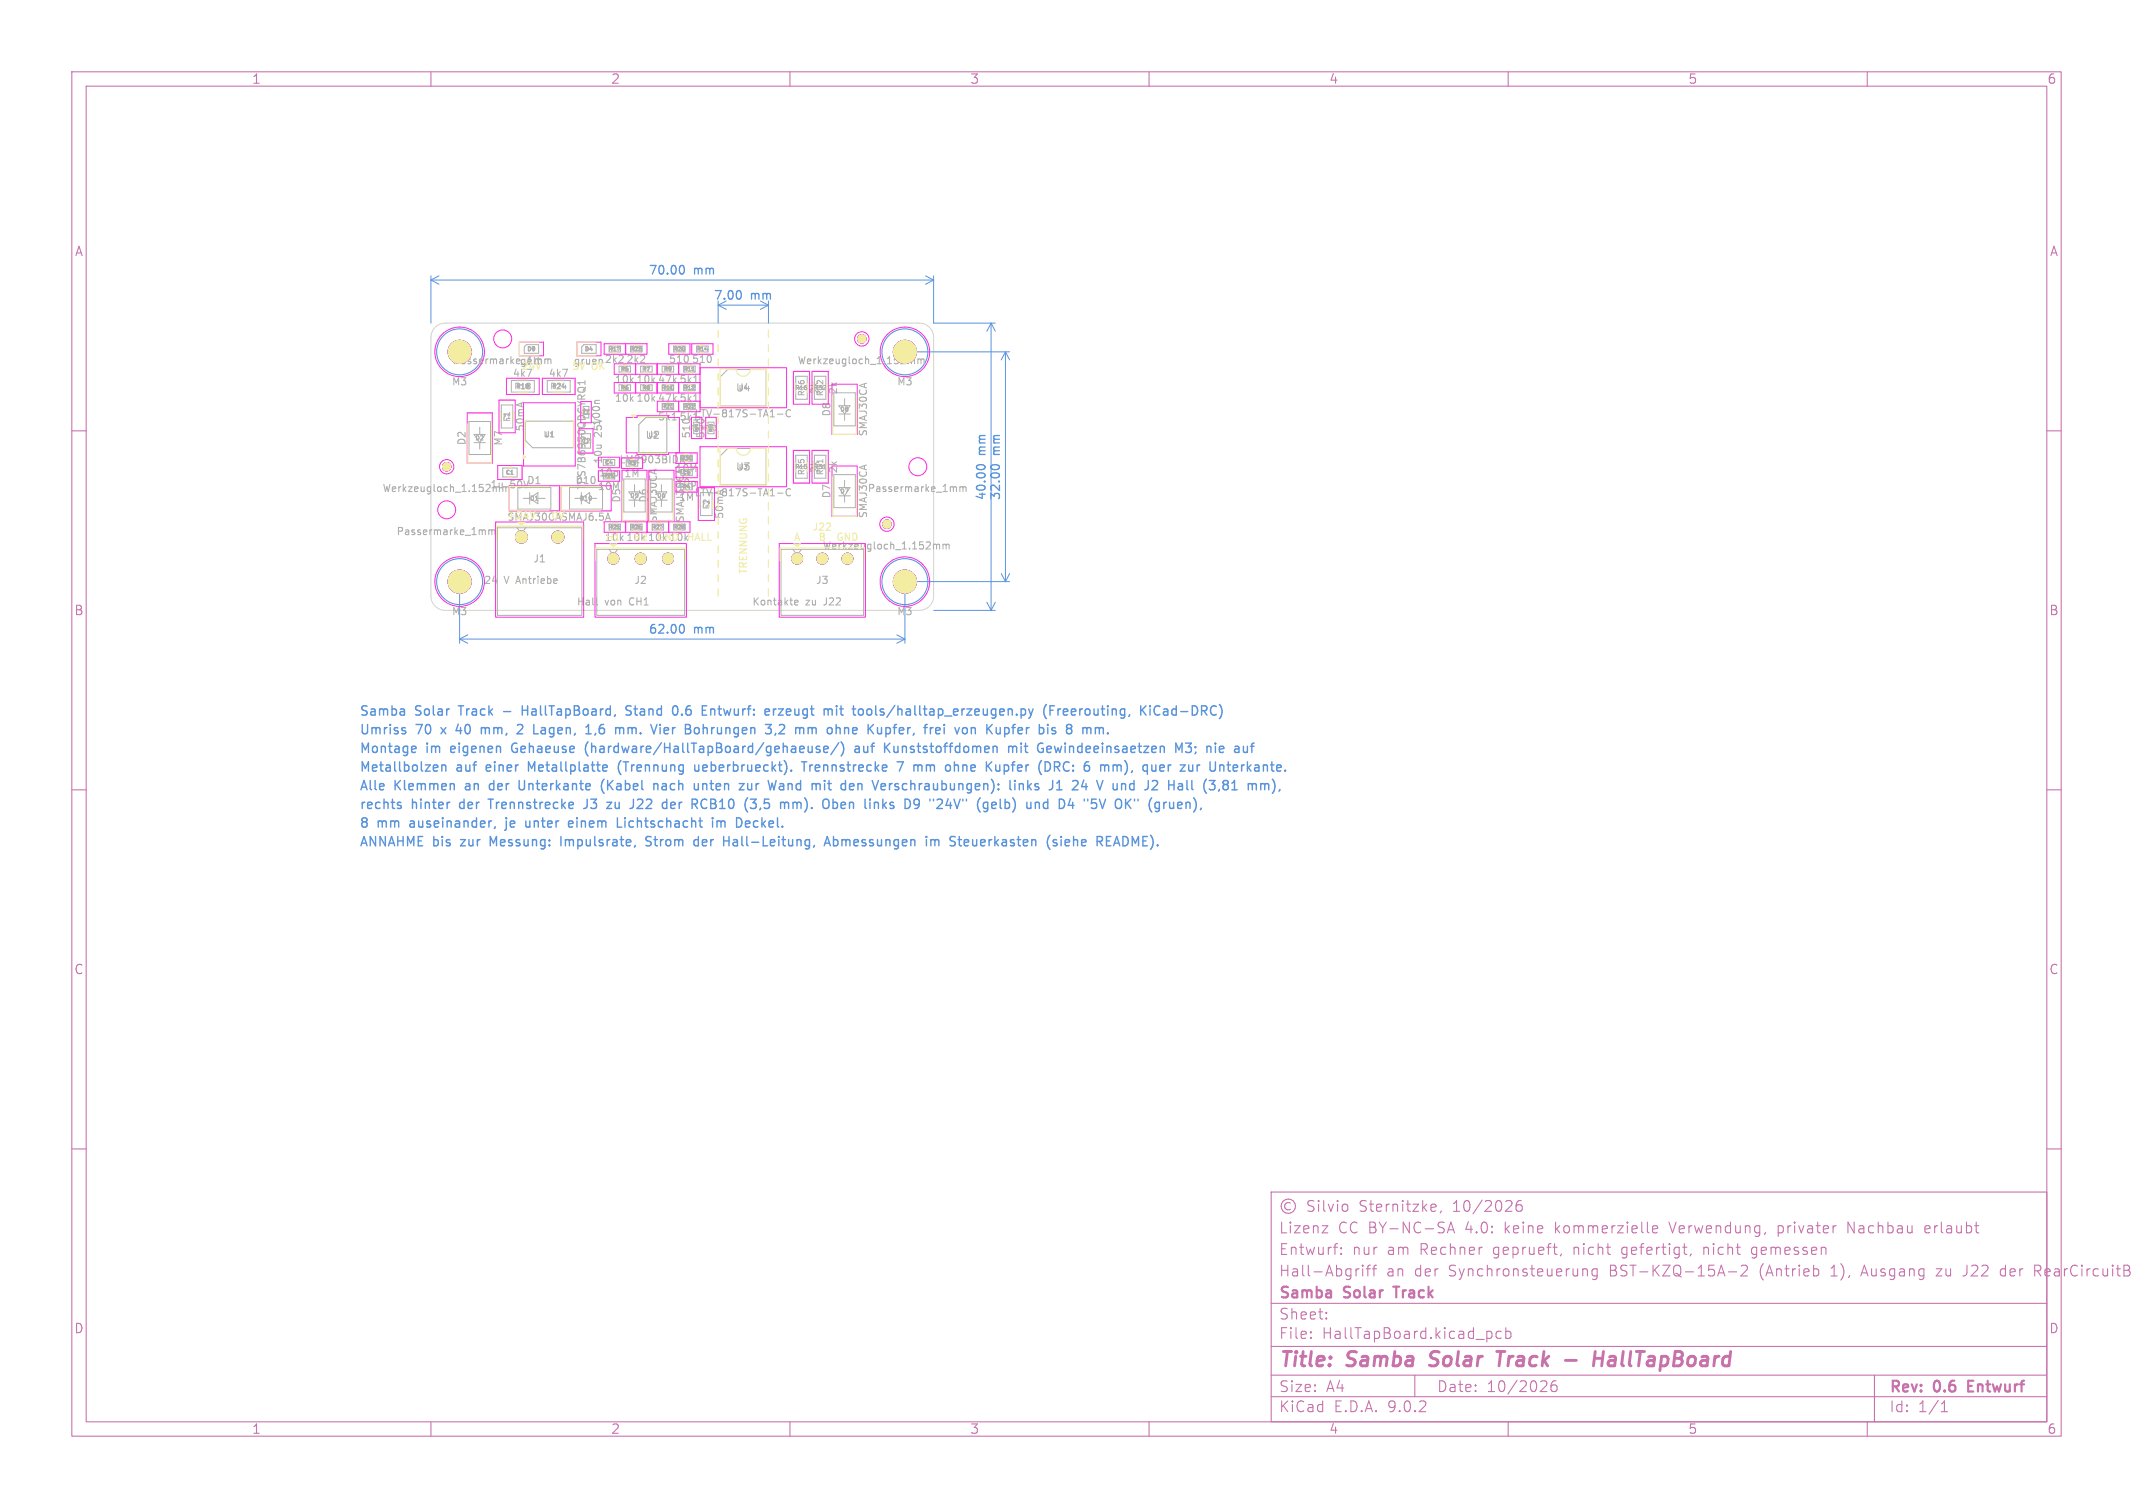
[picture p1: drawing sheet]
<svg xmlns="http://www.w3.org/2000/svg" width="297mm" height="210mm" viewBox="0 0 297 210" stroke-linecap="round" stroke-linejoin="round" font-family="sans-serif">
<defs><g id="words">
<g font-size="2.8" fill="#c872ab">
<text x="178" y="190.9">Title:</text>
<text x="187.7" y="190.9">Samba</text>
<text x="200" y="190.9">Solar</text>
<text x="210.1" y="190.9">Track</text>
<text x="225.1" y="190.9">HallTapBoard</text>
</g>
<g font-size="2.1" fill="#c872ab">
<text x="178" y="172">Lizenz</text>
<text x="186.3" y="172">CC BY-NC-SA</text>
<text x="189.3" y="169">Sternitzke,</text>
<text x="202.5" y="169">10/2026</text>
<text x="204.2" y="172">4.0:</text>
<text x="209.7" y="172">keine</text>
<text x="216.9" y="172">kommerzielle</text>
<text x="233" y="172">Verwendung,</text>
<text x="248.2" y="172">privater</text>
<text x="258.1" y="172">Nachbau</text>
<text x="269" y="172">erlaubt</text>
<text x="178" y="178">Hall-Abgriff</text>
<text x="178" y="175">Entwurf:</text>
<text x="188.3" y="175">nur</text>
<text x="193" y="178">an</text>
<text x="193.2" y="175">am</text>
<text x="197" y="178">der</text>
<text x="197.9" y="175">Rechner</text>
<text x="201.9" y="178">Synchronsteuerung</text>
<text x="208.2" y="175">geprueft,</text>
<text x="219.5" y="175">nicht</text>
<text x="224.4" y="178">BST-KZQ-15A-2</text>
<text x="226.3" y="175">gefertigt,</text>
<text x="237.8" y="175">nicht</text>
<text x="244.7" y="175">gemessen</text>
<text x="245.4" y="178">(Antrieb</text>
<text x="255.5" y="178">1),</text>
<text x="259.9" y="178">Ausgang</text>
<text x="270.5" y="178">zu</text>
<text x="274.4" y="178">J22</text>
<text x="279.6" y="178">der</text>
<text x="284.5" y="178">RearCircuitBoa</text>
<text x="178" y="184">Sheet:</text>
<text x="178" y="181.2">Samba</text>
<text x="187.2" y="181.2">Solar</text>
<text x="194.8" y="181.2">Track</text>
<text x="178" y="186.7">File:</text>
<text x="184.1" y="186.7">HallTapBoard.kicad_pcb</text>
<text x="178" y="196.9">KiCad</text>
<text x="178" y="194.1">Size:</text>
<text x="184.7" y="194.1">A4</text>
<text x="185.7" y="196.9">E.D.A.</text>
<text x="193.3" y="196.9">9.0.2</text>
<text x="200" y="194.1">Date:</text>
<text x="207" y="194.1">10/2026</text>
<text x="263" y="194.3">Rev:</text>
<text x="263" y="196.9">Id:</text>
<text x="267.1" y="196.9">1/1</text>
<text x="269.4" y="194.3">0.6</text>
<text x="274.7" y="194.3">Entwurf</text>
</g>
<g font-size="1.8" fill="#c872ab">
<text x="35" y="11.9">1</text>
<text x="85" y="11.9">2</text>
<text x="135" y="11.9">3</text>
<text x="185" y="11.9">4</text>
<text x="235" y="11.9">5</text>
<text x="285" y="11.9">6</text>
<text x="10.3" y="35.9">A</text>
<text x="285.4" y="35.9">A</text>
<text x="10.3" y="85.9">B</text>
<text x="285.3" y="85.9">B</text>
<text x="10.3" y="135.9">C</text>
<text x="285.3" y="135.9">C</text>
<text x="10.3" y="185.9">D</text>
<text x="285.3" y="185.9">D</text>
<text x="35" y="199.9">1</text>
<text x="85" y="199.9">2</text>
<text x="135" y="199.9">3</text>
<text x="185" y="199.9">4</text>
<text x="235" y="199.9">5</text>
<text x="285" y="199.9">6</text>
</g>
<g font-size="1.8" fill="#5994dc">
<text x="50" y="99.9">Samba</text>
<text x="57.8" y="99.9">Solar</text>
<text x="64.2" y="99.9">Track</text>
<text x="70.7" y="99.9">-</text>
<text x="73.6" y="99.9">HallTapBoard,</text>
<text x="88.4" y="99.9">Stand</text>
<text x="95.2" y="99.9">0.6</text>
<text x="99.6" y="99.9">Entwurf:</text>
<text x="108.7" y="99.9">erzeugt</text>
<text x="117.2" y="99.9">mit</text>
<text x="121.7" y="99.9">tools/halltap_erzeugen.py</text>
<text x="148.5" y="99.9">(Freerouting,</text>
<text x="162.3" y="99.9">KiCad-DRC)</text>
<text x="50" y="107.7">Metallbolzen</text>
<text x="50" y="105.1">Montage</text>
<text x="50" y="102.5">Umriss</text>
<text x="57.9" y="102.5">70</text>
<text x="59.4" y="105.1">im</text>
<text x="61.7" y="102.5">x</text>
<text x="63" y="105.1">eigenen</text>
<text x="63.6" y="107.7">auf</text>
<text x="64.1" y="102.5">40</text>
<text x="67.9" y="102.5">mm,</text>
<text x="68" y="107.7">einer</text>
<text x="71.8" y="105.1">Gehaeuse</text>
<text x="73.3" y="102.5">2</text>
<text x="74.1" y="107.7">Metallplatte</text>
<text x="75.8" y="102.5">Lagen,</text>
<text x="82.4" y="105.1">(hardware/HallTapBoard/gehaeuse/)</text>
<text x="83.5" y="102.5">1,6</text>
<text x="87" y="107.7">(Trennung</text>
<text x="87.9" y="102.5">mm.</text>
<text x="93.3" y="102.5">Vier</text>
<text x="97.9" y="107.7">ueberbrueckt).</text>
<text x="98.3" y="102.5">Bohrungen</text>
<text x="109.8" y="102.5">3,2</text>
<text x="113.3" y="107.7">Trennstrecke</text>
<text x="114.3" y="102.5">mm</text>
<text x="119" y="102.5">ohne</text>
<text x="120.3" y="105.1">auf</text>
<text x="124.7" y="105.1">Kunststoffdomen</text>
<text x="125" y="102.5">Kupfer,</text>
<text x="126.9" y="107.7">7</text>
<text x="129.4" y="107.7">mm</text>
<text x="133.2" y="102.5">frei</text>
<text x="134.2" y="107.7">ohne</text>
<text x="137.8" y="102.5">von</text>
<text x="140.2" y="107.7">Kupfer</text>
<text x="142.3" y="105.1">mit</text>
<text x="142.5" y="102.5">Kupfer</text>
<text x="146.7" y="105.1">Gewindeeinsaetzen</text>
<text x="147.8" y="107.7">(DRC:</text>
<text x="150.1" y="102.5">bis</text>
<text x="154.3" y="102.5">8</text>
<text x="154.5" y="107.7">6</text>
<text x="157" y="107.7">mm),</text>
<text x="163.3" y="107.7">quer</text>
<text x="166.2" y="105.1">M3;</text>
<text x="168.9" y="107.7">zur</text>
<text x="170.9" y="105.1">nie</text>
<text x="173.3" y="107.7">Unterkante.</text>
<text x="50" y="110.3">Alle</text>
<text x="50" y="112.9">rechts</text>
<text x="54.9" y="110.3">Klemmen</text>
<text x="57.3" y="112.9">hinter</text>
<text x="64.3" y="112.9">der</text>
<text x="65.1" y="110.3">an</text>
<text x="68.7" y="112.9">Trennstrecke</text>
<text x="68.7" y="110.3">der</text>
<text x="73.2" y="110.3">Unterkante</text>
<text x="82.3" y="112.9">J3</text>
<text x="84.9" y="110.3">(Kabel</text>
<text x="85.8" y="112.9">zu</text>
<text x="89.3" y="112.9">J22</text>
<text x="92.6" y="110.3">nach</text>
<text x="94.1" y="112.9">der</text>
<text x="98.5" y="110.3">unten</text>
<text x="98.5" y="112.9">RCB10</text>
<text x="105.2" y="110.3">zur</text>
<text x="106.2" y="112.9">(3,5</text>
<text x="109.6" y="110.3">Wand</text>
<text x="111.5" y="112.9">mm).</text>
<text x="115.9" y="110.3">mit</text>
<text x="117.8" y="112.9">Oben</text>
<text x="120.3" y="110.3">den</text>
<text x="123.9" y="112.9">links</text>
<text x="125.1" y="110.3">Verschraubungen):</text>
<text x="129.8" y="112.9">D9</text>
<text x="133.7" y="112.9">&quot;24V&quot;</text>
<text x="140.6" y="112.9">(gelb)</text>
<text x="144.4" y="110.3">links</text>
<text x="147.7" y="112.9">und</text>
<text x="150.3" y="110.3">J1</text>
<text x="152.6" y="112.9">D4</text>
<text x="153.9" y="110.3">24</text>
<text x="156.4" y="112.9">&quot;5V</text>
<text x="157.7" y="110.3">V und</text>
<text x="161.1" y="112.9">OK&quot;</text>
<text x="164.9" y="110.3">J2</text>
<text x="166.1" y="112.9">(gruen),</text>
<text x="168.5" y="110.3">Hall</text>
<text x="173.7" y="110.3">(3,81</text>
<text x="50" y="118.1">ANNAHME bis</text>
<text x="50" y="115.5">8</text>
<text x="52.6" y="115.5">mm</text>
<text x="57.3" y="115.5">auseinander,</text>
<text x="64.5" y="118.1">zur</text>
<text x="68.8" y="118.1">Messung:</text>
<text x="71" y="115.5">je</text>
<text x="74.1" y="115.5">unter</text>
<text x="79" y="118.1">Impulsrate,</text>
<text x="80.4" y="115.5">einem</text>
<text x="87.5" y="115.5">Lichtschacht</text>
<text x="91.2" y="118.1">Strom</text>
<text x="98.2" y="118.1">der</text>
<text x="101.1" y="115.5">im</text>
<text x="102.6" y="118.1">Hall-Leitung,</text>
<text x="104.7" y="115.5">Deckel.</text>
<text x="117.1" y="118.1">Abmessungen</text>
<text x="131.5" y="118.1">im</text>
<text x="135.1" y="118.1">Steuerkasten</text>
<text x="149" y="118.1">(siehe</text>
<text x="156.2" y="118.1">README).</text>
</g>
<g font-size="1.7" fill="#5994dc">
<text x="90.2" y="38.5">70.00</text>
<text x="96.6" y="38.5">mm</text>
<text x="99.3" y="42">7.00</text>
<text x="104.5" y="42">mm</text>
<text x="137.5" y="63.4" transform="rotate(-90 137.5 63.4)">mm</text>
<text x="139.5" y="63.4" transform="rotate(-90 139.5 63.4)">mm</text>
<text x="137.5" y="69.8" transform="rotate(-90 137.5 69.8)">40.00</text>
<text x="139.5" y="69.8" transform="rotate(-90 139.5 69.8)">32.00</text>
<text x="90.2" y="88.5">62.00</text>
<text x="96.6" y="88.5">mm</text>
</g>
<g font-size="1.4" fill="#afafaf">
<text x="62.8" y="53.9">M3</text>
<text x="62.9" y="50.9">Passermarke_1mm</text>
<text x="72.3" y="51">gelb</text>
<text x="79.8" y="51">gruen 2k2</text>
<text x="96.2" y="50.8">510</text>
<text x="111" y="50.9">Werkzeugloch_1.152mm</text>
<text x="124.8" y="53.9">M3</text>
<text x="83.8" y="59.4" transform="rotate(-90 83.8 59.4)">100n</text>
<text x="94.5" y="58.8">5k1</text>
<text x="102.4" y="54.7">U4</text>
<text x="115.8" y="58.1" transform="rotate(-90 115.8 58.1)">D8</text>
<text x="116.8" y="55" transform="rotate(-90 116.8 55)">2k</text>
<text x="65" y="62.1" transform="rotate(-90 65 62.1)">D2</text>
<text x="70.1" y="62.2" transform="rotate(-90 70.1 62.2)">M7</text>
<text x="73.2" y="60.2" transform="rotate(-90 73.2 60.2)">50mA</text>
<text x="84" y="64.7" transform="rotate(-90 84 64.7)">10u</text>
<text x="84" y="60.9" transform="rotate(-90 84 60.9)">25V</text>
<text x="89.8" y="61.3">U2</text>
<text x="96.3" y="61.2" transform="rotate(-90 96.3 61.2)">510</text>
<text x="98.3" y="61.2" transform="rotate(-90 98.3 61.2)">510</text>
<text x="102.4" y="65.7">U3</text>
<text x="120.9" y="60.9" transform="rotate(-90 120.9 60.9)">SMAJ30CA</text>
<text x="53.2" y="68.7">Werkzeugloch_1.152mm</text>
<text x="68.2" y="68.2">1u</text>
<text x="71.1" y="68.2">50V</text>
<text x="73.3" y="67.6">D1</text>
<text x="80" y="67.6">D10</text>
<text x="81.7" y="68.3" transform="rotate(-90 81.7 68.3)">TPS7B6950QDCYRQ1</text>
<text x="83.2" y="68.5">10M</text>
<text x="86.6" y="70.1" transform="rotate(-90 86.6 70.1)">D5</text>
<text x="86.8" y="66.7">1M</text>
<text x="90.3" y="70.1" transform="rotate(-90 90.3 70.1)">D6</text>
<text x="94.4" y="70">1M</text>
<text x="115.8" y="69.5" transform="rotate(-90 115.8 69.5)">D7</text>
<text x="116.8" y="66" transform="rotate(-90 116.8 66)">2k</text>
<text x="120.7" y="68.7">Passermarke_1mm</text>
<text x="55.1" y="74.7">Passermarke_1mm</text>
<text x="114.5" y="76.7">Werkzeugloch_1.152mm</text>
<text x="120.9" y="72.3" transform="rotate(-90 120.9 72.3)">SMAJ30CA</text>
<text x="67.3" y="81.5">24</text>
<text x="70.2" y="81.5">V Antriebe</text>
<text x="74.2" y="78.5">J1</text>
<text x="88.2" y="81.5">J2</text>
<text x="113.5" y="81.5">J3</text>
<text x="62.8" y="85.9">M3</text>
<text x="80.2" y="84.5">Hall</text>
<text x="84.2" y="84.5">von</text>
<text x="87.8" y="84.5">CH1</text>
<text x="104.7" y="84.5">Kontakte</text>
<text x="112.2" y="84.5">zu</text>
<text x="114.9" y="84.5">J22</text>
<text x="124.8" y="85.9">M3</text>
</g>
<g font-size="1.4" fill="#f2eda1">
<text x="71.3" y="52.7">4k7</text>
<text x="72.5" y="51.7">24V</text>
<text x="76.3" y="52.7">4k7</text>
<text x="79.6" y="51.7">5V</text>
<text x="82.4" y="51.7">OK</text>
<text x="85.5" y="53.6">10k 10k 47k 5k1</text>
<text x="87.1" y="50.8">2k2</text>
<text x="93" y="50.8">510</text>
<text x="85.5" y="56.2">10k 10k 47k 5k1</text>
<text x="114.2" y="55" transform="rotate(-90 114.2 55)">2k</text>
<text x="86.2" y="64.7">LM2903BIDR</text>
<text x="94" y="66">10M</text>
<text x="83.3" y="66.6">10p</text>
<text x="94.1" y="68">10p</text>
<text x="96.6" y="69.3">LTV-817S-TA1-C</text>
<text x="114.2" y="66" transform="rotate(-90 114.2 66)">2k</text>
<text x="70.5" y="72.5">+24V</text>
<text x="70.5" y="72.7">SMAJ30CA SMAJ6.5A</text>
<text x="76.7" y="72.5">0V</text>
<text x="84.1" y="75.6">10k 10k 10k 10kHALL</text>
<text x="84.3" y="75.5">H1</text>
<text x="88.1" y="75.5">H2</text>
<text x="91.4" y="75.5">GND</text>
<text x="91.7" y="72.9" transform="rotate(-90 91.7 72.9)">SMAJ30CA</text>
<text x="95.4" y="72.9" transform="rotate(-90 95.4 72.9)">SMAJ30CA</text>
<text x="100.9" y="72.4" transform="rotate(-90 100.9 72.4)">50mA</text>
<text x="110.4" y="75.5">A</text>
<text x="113" y="74.1">J22</text>
<text x="113.9" y="75.5">B</text>
<text x="116.4" y="75.5">GND</text>
<text x="104.2" y="80.1" transform="rotate(-90 104.2 80.1)">TRENNUNG</text>
</g>
<g font-size="1.4" fill="#ff26e2">
<text x="91.5" y="58.8">5k1</text>
<text x="96.6" y="58.3">LTV-817S-TA1-C</text>
</g>
<g font-size="1.1" fill="#f2eda1">
<text x="71.2" y="58.8" transform="rotate(-90 71.2 58.8)">F1</text>
<text x="71.5" y="54.4">R18</text>
<text x="76.5" y="54.4">R24</text>
<text x="112.2" y="55.3" transform="rotate(-90 112.2 55.3)">R16</text>
<text x="114.8" y="55.3" transform="rotate(-90 114.8 55.3)">R32</text>
<text x="98.9" y="71" transform="rotate(-90 98.9 71)">F2</text>
<text x="112.2" y="66.3" transform="rotate(-90 112.2 66.3)">R15</text>
<text x="114.8" y="66.3" transform="rotate(-90 114.8 66.3)">R31</text>
</g>
<text font-size="1.1" fill="#afafaf" x="75.6" y="61.1">U1</text>
<g font-size=".8" fill="#afafaf">
<text x="73.3" y="49.1">D9</text>
<text x="81.3" y="49.1">D4</text>
<text x="70" y="58.5">F1</text>
<text x="102.8" y="54.5">U4</text>
<text x="110.6" y="54.5">R16</text>
<text x="113.2" y="54.5">R32</text>
<text x="116.9" y="57.5">D8</text>
<text x="66.1" y="61.5">D2</text>
<text x="90.2" y="61.1">U2</text>
<text x="102.8" y="65.5">U3</text>
<text x="110.6" y="65.5">R15</text>
<text x="113.2" y="65.5">R31</text>
<text x="73.7" y="69.9">D1</text>
<text x="80.6" y="69.9">D10</text>
<text x="87.7" y="69.5">D5</text>
<text x="91.4" y="69.5">D6</text>
<text x="97.7" y="70.7">F2</text>
<text x="116.9" y="68.9">D7</text>
<text x="72" y="75.3">J1</text>
<text x="84.8" y="78.3">J2</text>
<text x="110.4" y="78.3">J3</text>
</g>
<g font-size=".8" fill="#f2eda1">
<text x="84.6" y="49.1">R17</text>
<text x="86.3" y="51.9">R5</text>
<text x="87.6" y="49.1">R23</text>
<text x="89.3" y="51.9">R7</text>
<text x="92.3" y="51.9">R9</text>
<text x="93.6" y="49.1">R20</text>
<text x="95" y="51.9">R11</text>
<text x="96.8" y="49.1">R14</text>
<text x="80.9" y="57.9">C3</text>
<text x="86.3" y="54.5">R6</text>
<text x="89.3" y="54.5">R8</text>
<text x="92" y="54.5">R10</text>
<text x="92" y="57.1">R21</text>
<text x="95" y="54.5">R12</text>
<text x="95" y="57.1">R22</text>
<text x="80.9" y="61.9">C2</text>
<text x="84.1" y="64.9">C4</text>
<text x="87.3" y="65">R3</text>
<text x="94.6" y="64.3">R30</text>
<text x="96" y="60.1">R19</text>
<text x="98" y="60.1">R13</text>
<text x="70.3" y="66.3">C1</text>
<text x="83.8" y="66.8">R29</text>
<text x="94.9" y="68.3">R4</text>
<text x="94.9" y="66.3">C5</text>
<text x="84.6" y="73.9">R25</text>
<text x="87.6" y="73.9">R26</text>
<text x="90.6" y="73.9">R27</text>
<text x="93.6" y="73.9">R28</text>
</g>
<text font-size=".7" fill="#afafaf" x="82" y="62" transform="rotate(-90 82 62)">C2</text>
<g font-size=".6" fill="#afafaf">
<text x="81.9" y="57.8" transform="rotate(-90 81.9 57.8)">C3</text>
<text x="97.3" y="60.2" transform="rotate(-90 97.3 60.2)">R19</text>
<text x="99.3" y="60.2" transform="rotate(-90 99.3 60.2)">R13</text>
</g>
</g></defs>
<g fill="none" stroke="#c872ab" stroke-width=".15">
<path d="M10 10h277v190h-277zM12 12h273v186h-273zM60 10v2M110 10v2M160 10v2M210 10v2M260 10v2M10 60h2M285 60h2M10 110h2M285 110h2M10 160h2"/>
<path d="M177 166h108v32h-108zM179.7 167.6a.52 .52 0 0 0-.8 .4 .52 .52 0 0 0 .8 .4M183 167.3l-.3-.1-.5 .1a.36 .36 0 0 0-.1 .3 .36 .36 0 0 0 .3 .3 .55 .55 0 0 1 .6 .4l-.1 .3-.2 .1-.6-.1M183.6 167.2v.1M183.6 167.7v1M183.6 167.2l-.1 .1h.1M183.6 167.2l.1 .1h-.1M184.1 170.7h.8l-.8 1h.8M184.3 167.2v1.3l.2 .2M185 167.7l.3 1 .4-1M185.7 173.7h.5M186.1 173.2h.1"/>
<path d="M186.2 167.2v.1M186.2 167.7v1M186.2 167.2l.1 .1h-.1M186.7 174.6h.1l-.1 .1M186.7 174.6v.1M186.7 173.8v.1M186.7 173.8h.1l-.1 .1M187 167.8a.41 .41 0 0 1 .7 .2v.4a.41 .41 0 0 1-.4 .3 .41 .41 0 0 1-.4-.3v-.4zM189.2 176.7l-.2 .1M189.7 176.2v.1M189.7 176.7v1M189.7 176.2l.1 .1h-.1"/>
<path d="M190.2 176.7h.6M190.8 176.2l-.3 .1v.1v1.3M191.1 176.7h.6M191.7 176.2l-.3 .1-.1 .1v1.3M199.5 167.7l.4 .1 .1 .3-.8 .1M199.9 168.6l-.4 .1M200.7 168.6l-.2 .3M201.5 171.7l.5-1.5 .5 1.5M201.7 171.3h.7M211.8 167.2a.59 .59 0 0 0-.7 .6v.6l.1 .2 .5 .1 .2-.1 .1-.5-.2-.3h-.4l-.3 .3M217.4 174.6l-.2 .3M220.6 176.7l.4 .1v.1v.8"/>
<path d="M222.4 176.8l-.4-.1-.3 .3v.4l.1 .2 .2 .1 .4-.1M222.4 176.7v1.2a.41 .41 0 0 1-.7 .2M230.1 171.2l.7-.1-.1-.3-.4-.1-.2 .2 .1 .7 .1 .1 .4-.1M235.5 174.6l-.2 .3M240.7 177.1h1.1M242.5 176.3l.2-.1 .5 .1a.41 .41 0 0 1 0 .5l-.8 .9h.9M244 175.1l.1 .1M244.2 173.7l-.3 .3v.4l.3 .3M257.3 171.7v-1.5l.9 1.5M259.6 176.2l-.5 1.5M268.5 170.7h-.3l-.2 .2 .1 .7 .4 .1M268.7 171.1l-.7 .1"/>
<path d="M269.6 176.7h.8l-.8 1h.8M273.7 177.6l-.4 .1M279.1 176.7l-.4 .1-.2 .2 .1 .6 .2 .1h.3M283.3 176.2l.7 .1M283.7 177l.5 .7M284 176.9l-.7 .1M285 160h2M60 198v2M110 198v2M160 198v2M177 194.5h108M177 191.5h108"/>
<path d="M177 187.5h108M177 181.5h108M182.5 186.3h.1l-.1 .1M182.5 186.3v.1M182.5 185.5v.1M182.5 185.5h.1l-.1 .1M184.7 183.6v.1M184.7 183.6h-.1l.1 .1M184.7 182.8v.1M184.7 182.8h-.1l.1 .1M197 191.5v3M207.5 185.4l.2 .3v.4l-.2 .3"/>
<path d="M209 185.5l-.4-.1-.3 .3v.4l.2 .2 .1 .1 .4-.1M209.7 185.5l.4-.1 .3 .3v.4l-.2 .2-.1 .1-.4-.1M209.7 184.9v1.5M210 198v2M215.1 192.3l.1 .1a.41 .41 0 0 1 .1 .5l-.8 .9h.9M216.7 192.3a.59 .59 0 0 0-.7 .6v.6l.1 .2 .4 .1 .2-.1 .1-.5-.1-.3h-.5l-.2 .3M260 198v2M261 191.5v6.5M270.3 196.6h.9M270.3 195.5l.4-.4v1.5"/>
<circle cx="179.4" cy="168" r="1"/>
</g>
<path d="M194 179.2h.8M274.1 193h.5M274.8 192.3h-.7v1.5h.7" fill="none" stroke="#c872ab" stroke-width=".3"/>
<path d="M199 190.1l.3 .1M199.3 188.4l-.1 .4 .1 .2M208.4 188.2h1.2M209 188.2l-.3 2M218 189.4h1.5M222 189.2h1.1M222.1 188.2l-.2 2M223.3 188.2l-.3 2M224.7 188.9l-.6 .1M224.7 189.4h-.4a.4 .4 0 0 0-.4 .4 .4 .4 0 0 0 .3 .4h.4" fill="none" stroke="#c872ab" stroke-width=".4"/>
<path d="M60.6 45.6a2 2 0 0 1 1.4-.6h66a2 2 0 0 1 2 2v36a2 2 0 0 1-2 2h-66a2 2 0 0 1-2-2v-36a2 2 0 0 1 .6-1.4z" fill="none" stroke="#d0d2cd" stroke-width=".14"/>
<g fill="#d0d2cd" stroke="#d0d2cd" stroke-width=".14">
<circle cx="72.6" cy="74.8" r=".82"/>
<circle cx="77.7" cy="74.8" r=".82"/>
<circle cx="111" cy="77.8" r=".75"/>
<circle cx="114.5" cy="77.8" r=".75"/>
<circle cx="118" cy="77.8" r=".75"/>
<circle cx="120" cy="47.2" r=".58"/>
<circle cx="64" cy="49" r="1.6"/>
<circle cx="85.4" cy="77.8" r=".75"/>
<circle cx="89.2" cy="77.8" r=".75"/>
<circle cx="93" cy="77.8" r=".75"/>
<circle cx="123.5" cy="73" r=".58"/>
<circle cx="62.2" cy="65" r=".58"/>
<circle cx="64" cy="81" r="1.6"/>
<circle cx="126" cy="49" r="1.6"/>
<circle cx="126" cy="81" r="1.6"/>
</g>
<g fill="#000" stroke="#000" stroke-width=".14">
<circle cx="64" cy="49" r="1.6"/>
<circle cx="120" cy="47.2" r=".58"/>
<circle cx="126" cy="49" r="1.6"/>
<circle cx="62.2" cy="65" r=".58"/>
<circle cx="72.6" cy="74.8" r=".82"/>
<circle cx="77.7" cy="74.8" r=".82"/>
<circle cx="85.4" cy="77.8" r=".75"/>
<circle cx="89.2" cy="77.8" r=".75"/>
<circle cx="93" cy="77.8" r=".75"/>
<circle cx="111" cy="77.8" r=".75"/>
<circle cx="114.5" cy="77.8" r=".75"/>
<circle cx="118" cy="77.8" r=".75"/>
<circle cx="123.5" cy="73" r=".58"/>
<circle cx="64" cy="81" r="1.6"/>
<circle cx="126" cy="81" r="1.6"/>
</g>
<g fill="none" stroke="#5994dc" stroke-width=".2">
<path d="M72.7 98.3v1.3M72.7 98.9h.8M85.7 99.5l-.1 .2M87.9 99.3l-.3 .3-.5-.1M87.9 98.4l-.5-.1-.3 .2 .2 .3 .5 .2 .1 .2M93.6 98.8l.2-.4 .3-.1a.81 .81 0 0 1 0 1.3l-.3-.1-.2-.4M97.8 99.6h.6M97.8 98.3h.6M99 98.7v.9M99.2 98.7l-.2 .1M106.7 98.7l.4 .1v.2l-.6 .2M107.1 99.5l-.4 .1"/>
<path d="M107.7 98.7v.9M108.1 98.7l-.3 .1-.1 .2M115.4 98.8h.4l.1 .8M116.5 98.3v.1M116.5 98.7v.9M121.1 98.7l-.3 .1-.1 .2 .1 .5 .3 .1M143.2 98.7l.3 .9M143.5 99.6l-.1 .3-.2 .1M143.9 98.7l-.4 .9M145.7 98.1a1.49 1.49 0 0 0 0 2M146.2 98.9h.4M146.8 98.3h-.6v1.3"/>
<path d="M147.3 98.7v.9M147.7 98.7l-.3 .1-.1 .2M159 98.8l.6 .8M159.6 98.3l-.8 .7M160.1 98.3v.1M160.1 98.7v.9M161.5 98.4a.52 .52 0 0 0-.7 0 .52 .52 0 0 0-.1 .6 .49 .49 0 0 0 .2 .5 .49 .49 0 0 0 .6 0M55.4 112.1l.3 .1 .2 .1-.1 .2-.3 .1M55.4 111.8h.4M56.1 101.8h.3l.1 .2-.2 .2h-.2M56.1 101.3l.3 .1M57.5 103.9l.4 .1v.2l-.6 .2"/>
<path d="M57.9 104.7l-.4 .1M60.5 106.5l.4 .1 .1 .2-.7 .2M60.9 107.3l-.4 .1M61.5 106.6l.2-.1 .3 .1 .1 .8M61.5 106.5v.9M62.6 111.7l-.2 .1M63.1 109.1l.2 .2v.7M63.8 100.8l-.3 1h.8M67 101.3v.9M67.4 101.3l-.4 .1M68 111.3h.7M68.2 109.2v.7"/>
<path d="M68.5 114.3l-.3 .1M68.7 117.4l-.4-.9v1.3M68.9 115.1l-.1 .3M70.4 115.6h-.2M71.3 103.8v.7M72 101l.2-.1h.3l.2 .1M72.3 108.7v1l.1 .2 .4 .1M72.7 101.4l-.7 .8h.8M73.2 114.3v.7l.1 .1 .3 .1M74 107l-.4-.9v1.3M74.3 102.2h.7M75.4 101.8v.3"/>
<path d="M78.1 116.5v1.3M79.2 114.8l.6-.2-.1-.2-.4-.1-.1 .2v.6h.5M79.8 111.8v.2l-.6 .2M81.6 102.2h.7M81.7 103.6a1.51 1.51 0 0 0 .2 1.7M81.7 112.4l-.4 .2M81.8 101.1l.1-.2v1.3M81.9 103.3l-.1 .1M82.9 102.1l-.1 .3M83.9 107.2l.2 .2 .4-.1M83.9 106.7l.2-.2h.3l.1 .2v.1l-.6 .2M84.1 108.5a1.49 1.49 0 0 0 0 2"/>
<path d="M84.5 111.7h.7l-.7 .9h.7M86 113.9v1.3h.6M86.3 106.2a1.51 1.51 0 0 0 .2 1.7M86.5 101.3l.3 .1v.1v.7M87 113.9v.1M88.2 111.3v.9M88.4 117.7v.2M89.4 111.8l-.7 .8h.8M90.6 100.9l.4 1.3 .5-1.3M90.7 116.6l-.5-.1-.3 .2 .2 .3 .5 .2 .1 .2M90.7 117.5l-.3 .3-.5-.1M91 109.1v.9"/>
<path d="M91 109.2l.2-.1 .3 .1 .1 .8M91.9 100.9v.1M91.9 101.3v.9M92.7 111.7l.1 .1M92.8 111.3v1.3M92.8 112.5l-.1 .1M92.9 101.3h-.2l-.2 .2v.6l.4 .1M93.1 101.6l-.6 .2M93.6 111.7l-.2 .2v.5l.2 .2M94 112l-.6 .2M96.7 106.5l.1 .8 .3 .1 .2-.1M97.1 101.3l.3 .3v.3l-.3 .3"/>
<path d="M97.2 109.9l-.3 .1M97.2 109.1v.9M97.2 116.5v1.3M97.2 117l-.3-.1-.3 .3v.3l.1 .2h.5M97.3 106.5v.9M97.9 109.1v.9M98 109.1l-.1 .1M98.2 111.3a.66 .66 0 0 0-.6 .6 .66 .66 0 0 0 .6 .7M99.2 113.9v.1M99.2 114.3v.9M99.8 114.4l.4-.1 .2 .2M99.8 114.3v.9"/>
<path d="M100.4 114.5v.7M100.6 114.3l-.2 .2M100.8 117.1h.7M101.5 116.5v1.3M102.1 117.4v.3M102.9 109.1h.7l-.7 .9h.7M104.1 109.1l.1 .8 .3 .1 .2-.1M104.4 114.4l-.4-.1-.2 .2 .1 .6h.5M104.4 114.6l-.6 .2M104.5 111.3h.8l-.4 .5 .3 .1 .1 .4-.3 .3h-.3M107 108.7l.3 1.3M108 102.1l-.1 .3"/>
<path d="M108.1 108.7l-.3 1.3M108.6 109.2h.5M108.6 101h-.1M109 109.5h-.3a.26 .26 0 0 0-.2 .2 .26 .26 0 0 0 .2 .3h.3M109.1 101l.1 .1v.3l-.8 .8h.8M110.2 107.3v.1M110.4 111.8l.4-.1 .2 .2M110.4 111.7v.9M111 111.9v.7M111 111.8v.1M111.6 106.1h.7M112 106.1v1.3"/>
<path d="M112.5 103.9l.1 .8 .3 .1 .2-.1M112.9 101.3l.2 .2M113.1 101.5v.7M113.1 103.9v.9M113.1 101.5l.2-.2 .3 .1v.8M113.4 117.7l-.1 .3M114.1 104l-.3-.1-.2 .2 .1 .2 .4 .1v.3h-.5M114.7 104.4l.6-.2v-.2l-.4-.1-.2 .2 .1 .6h.5M114.8 117.8l.4-1.3 .4 1.3M114.8 108.7v.1M114.9 117.4h.6M115.3 109.1h.4"/>
<path d="M116 111.8l.4-.1 .2 .3v.3l-.1 .2h-.5M116.1 117.7h.5M116.1 117h.5M116.1 116.5v1.3M116.4 100.9v1.3M116.8 103.4l-1.1 1.7M117.1 103.3a1.49 1.49 0 0 1 0 2M117.3 111.7l-.2 .2v.5l.2 .2M117.7 112l-.6 .2M117.8 101.3l.3 .1 .1 .1v.7M119.1 104h.5v.8M119.5 109.1v.9"/>
<path d="M119.6 104.2l-.4 .1a.26 .26 0 0 0-.2 .2 .26 .26 0 0 0 .2 .3l.4-.1M119.8 109.1l-.3 .1M122.9 111.3v1.3M123.1 112.1l.3 .5M123.4 104l.5 .8M123.4 111.7l-.5 .5M123.5 101.3l.4 .1 .1 .2-.1 .5-.4 .1M123.9 109.1v.9M123.9 103.5l-.7 .7M124.2 109.1l-.2 .1-.1 .2M124.4 101.3h.4M124.9 106.1h.9l-.6 1.3"/>
<path d="M129.6 117l.4-.1 .2 .2M129.6 116.9v.9M130.2 117.1l.2-.2 .3 .1v.8M130.2 117.1v.7M131.4 101h.1M131.5 100.9v.1M131.5 101.3v.9M131.5 101h.1M132.8 111.3l.5 1.3M132.9 106.1v1.3M133 106.6h.4l.1 .8M134.7 116.9h-.3l-.1 .2v.6l.4 .1"/>
<path d="M134.9 117.2l-.6 .2M137.4 100.9v1.3M138.2 100.9l-.8 .7M138.7 111.8v.2l-.6 .2M138.8 104v.8M139.2 107.3l-.2 .1-.3-.1M139.2 106.5v.9M139.3 111.3v1.1l.2 .2M140 111.3v1.3M140 112.5l.1 .1M140.1 111.7l-.1 .1M140.4 104l.4-.1 .2 .2"/>
<path d="M140.4 103.9v.9M140.9 101.3h.5M141 104.1l.2-.2 .3 .1 .1 .8M141 104.1v.7M141.3 108.7v.1M141.3 109.1v.9M141.9 109.2l.2-.1 .3 .1 .1 .8M141.9 109.1v.9M142.2 101.3h-.3l-.2 .2 .1 .6 .4 .1M142.4 101.6l-.7 .2M143.1 108.7v1.3M143.2 109.5l.4 .5"/>
<path d="M143.6 109.1l-.5 .5M145.5 111.7l.4 .1M145.9 112.5l-.4 .1M145.9 111.3v1.3M146 106.2l.3 .4-.1 .5-.2 .2M146.2 103.9h-.2l-.2 .2v.6l.4 .1M146.4 104.2l-.6 .2M146.8 106.8h.5M147.1 106.8l.5 .6M147.1 117l-.3-.1-.2 .2 .1 .2 .4 .1v.3h-.5M147.3 106.1h-.5v1.3M147.8 116.5v.1"/>
<path d="M147.8 116.9v.9M148.5 116.9l-.2 .2v.5l.2 .2M148.6 101l-.1 .2 .2 .2M148.7 101.4l-.2 .3 .1 .4 .1 .1 .4-.1 .1-.2v-.2l-.2-.3M148.7 101.4h.3M148.9 117.2l-.6 .2M149.1 101l.1 .2-.2 .2M149.5 108.7l-.1 .1M150 109.2l-.7 .8h.8M151.5 111.3v.2M152 112.5l.1 .1M152.6 111.3h-.6v.6l.1-.1"/>
<path d="M152.7 108.7l.4 1.3 .5-1.3M152.9 101.3l.2 .2M153.1 101.5l.2-.2 .3 .1v.8M153.1 101.5v.7M153.3 106.6l.3-.1 .2 .2M153.8 106.7v.7M154 106.5l-.2 .2M154.1 117.8h.6M154.1 116.5h.6M154.1 117.1h.4M155.1 117.8l.4-1.3 .4 1.3M155.2 117.4h.6"/>
<path d="M155.4 112.4a.44 .44 0 0 0 .6 .1M156 111.4a.44 .44 0 0 0-.6 .1M156 106.6l.1 .8M156.4 109.1h.1l.2 .2v.7M160.4 111.1a1.49 1.49 0 0 0 0 2M161.6 107.3h.5M161.6 106.6l.3-.1 .2 .1v.2l-.6 .2M162.7 106.5v.9M162.8 106.6l-.1 .2M163.7 104.8v-1.3l.5 .9 .4-.9v1.3M164.5 109.1l-.4 .1M164.5 109.5h-.3a.26 .26 0 0 0-.2 .2 .26 .26 0 0 0 .2 .3h.3"/>
<path d="M165.1 104.7l.2 .1 .5-.1M165.1 103.5h.8l-.4 .5h.3M165.1 111.7v.9M165.6 111.8l-.3-.1-.2 .1M168 108.5a1.49 1.49 0 0 0 0 2M168.5 106.1v1M169.2 106.1v1M170.4 104.1l-.2-.2h-.2l-.2 .2 .1 .6h.4M170.4 104.2l-.6 .2M171 106.1v1.1M171.5 110h.8M171.9 106.5l.4 .1v.2l-.6 .2"/>
<path d="M172.3 107.3l-.4 .1M174.1 103.9h.5M174.6 103.5l-.2 .1-.1 .1v1.1M178.2 109.9l-.1 .3"/>
</g>
<path d="M94.9 37a.65 .65 0 0 1 .5 .5 .65 .65 0 0 1-.3 .6l-.2 .1M103 40.5l.2 .4-.2 .7M136 65.1a.65 .65 0 0 1 .5-.5 .65 .65 0 0 1 .6 .3l.1 .2M138 65.1a.65 .65 0 0 1 .5-.5 .65 .65 0 0 1 .6 .3l.1 .2M94.9 87a.65 .65 0 0 1 .5 .5 .65 .65 0 0 1-.3 .6l-.2 .1" fill="none" stroke="#5994dc" stroke-width=".18"/>
<g fill="none" stroke="#5994dc" stroke-width=".14">
<path d="M60 38.4v6.6M60 39h70M60 39l1.1 .6M61.1 38.4l-1.1 .6M128.9 38.4l1.1 .6M130 38.4v6.6h8.6M130 39l-1.1 .6M100 41.9v3.1M101.1 43.1l-1.1-.6h7l-1.1 .6M107 41.9v3.1M126 49h14.6M138 45v40"/>
<path d="M138 45l.6 1.1M138 45l-.6 1.1M140 49v32M140 49l.6 1.1M140 49l-.6 1.1M139.4 79.9l.6 1.1M140.6 79.9l-.6 1.1M64 81v8.6M64 89h62M64 89l1.1 .6M65.1 88.4l-1.1 .6M124.9 88.4l1.1 .6"/>
<path d="M126 89l-1.1 .6M130 85h8.6M137.4 83.9l.6 1.1M138.6 83.9l-.6 1.1M140.6 81h-14.6v8.6"/>
</g>
<g fill="none" stroke="#5994dc" stroke-width=".15">
<circle cx="64" cy="49" r="3.2"/>
<circle cx="126" cy="49" r="3.2"/>
<circle cx="64" cy="81" r="3.2"/>
<circle cx="126" cy="81" r="3.2"/>
</g>
<g fill="#5994dc" stroke="#5994dc" stroke-width=".14">
<circle cx="72.6" cy="74.8" r=".82"/>
<circle cx="77.7" cy="74.8" r=".82"/>
<circle cx="111" cy="77.8" r=".75"/>
<circle cx="114.5" cy="77.8" r=".75"/>
<circle cx="118" cy="77.8" r=".75"/>
<circle cx="120" cy="47.2" r=".58"/>
<circle cx="64" cy="49" r="1.6"/>
<circle cx="85.4" cy="77.8" r=".75"/>
<circle cx="89.2" cy="77.8" r=".75"/>
<circle cx="93" cy="77.8" r=".75"/>
<circle cx="123.5" cy="73" r=".58"/>
<circle cx="62.2" cy="65" r=".58"/>
<circle cx="64" cy="81" r="1.6"/>
<circle cx="126" cy="49" r="1.6"/>
<circle cx="126" cy="81" r="1.6"/>
</g>
<g fill="none" stroke="#afafaf" stroke-width=".15">
<path d="M63.2 48.5v1M63.2 48.9h.6M63.8 48.5v1M64.2 48.7l.3-.2v1M72.9 56l-1 .4M74 51.4l-.4 1M75.4 50.1v.4M75.9 50.1l.2-.1 .2 .1M75.9 50v.7M76.3 50.1l.1-.1h.3v.7M76.3 50.1v.6M78.3 51.4h.7l-.4 1"/>
<path d="M81.5 53v.6M81.5 53.3h-1l.2 .3M83.5 55.8h-.5l-.2 .2M93.6 58.5h.6M95.8 49.7v.2M95.8 50.1v.2M96.6 53.3h.6M96.6 55.9h.6M99 49.7v.6M107.3 58.1h.5M108.3 57.7h.7M110.1 57.2a.47 .47 0 0 0-.7 .3 .47 .47 0 0 0 .5 .6l.2-.1"/>
<path d="M125.2 48.9h.6M125.2 48.5v1M125.8 48.5v1M126.2 48.5h.6l-.3 .3 .2 .1 .1 .1v.3l-.2 .2M126.2 49.4l.1 .1M126.8 50l.1 .1M126.9 50.1v.6M126.9 50.1l.1-.1h.3v.7M127.8 50.1l.3-.1 .1 .1M127.8 50v.7M128.2 50.1l.2-.1h.2l.1 .7M128.2 50.1v.6"/>
<path d="M68.1 73.8v.7M68.1 73.9l.2-.1 .2 .1M68.5 73.9l.1-.1h.3v.7M68.5 73.9v.6M70.1 67.8h.2l.1 .1M70.4 67.9v.6M70.7 67.8l-.3 .1M107.3 69.1h.5M108.3 68.7h.7M110.1 68.2a.47 .47 0 0 0-.7 .3 .47 .47 0 0 0 .5 .6l.2-.1M130.3 75.8l.1 .1M130.4 75.9v.6"/>
<path d="M130.4 75.9l.1-.1h.3v.7M131.3 75.9l.3-.1 .1 .1M131.3 75.8v.7M131.7 75.9l.2-.1h.2l.1 .7M131.7 75.9v.6M133.7 67.8v.7M133.7 67.9l.2-.1 .2 .1M134.1 67.9l.1-.1h.3v.7M134.1 67.9v.6M63.2 80.5v1M63.2 80.9h.6M63.8 80.5v1"/>
<path d="M64.2 80.6l.4-.1 .2 .2-.6 .8h.6M83.1 83.3v.8l.1 .2M110.6 83.9l.5-.1v-.2h-.3l-.2 .1 .1 .5h.4M125.2 80.9h.6M125.2 80.5v1M125.8 80.5v1M126.5 80.4l-.3 .7h.7M126.7 80.8v.7"/>
</g>
<g fill="none" stroke="#afafaf" stroke-width=".14">
<path d="M63.5 48.7v.6M63.5 49h.4M63.9 48.7v.6M64.1 49.3h.4M64.1 48.8l.2-.1v.6M65.3 58.7h3v4.6h-3zM66.8 59.5v1M69.8 56.4h1.6v3.2h-1.6zM71.2 53h3.2v1.6h-3.2zM73 48.3l.3-.3h1.7v1.2h-2zM73.1 58.7h6.7v3.7h-5.6l-1.1-1zM76.2 53h3.2v1.6h-3.2z"/>
<path d="M81.3 48h1.7v1.2h-2v-.9zM84.8 48.2h1.6M84.8 49h1.6M86.2 51h1.6v.8h-1.6M87.8 48.2h1.6M87.8 49h1.6M87.8 53.6v.8h-1.6M88.9 59.1l1-.9h2.9v4.9h-3.9zM89.2 51h1.6v.8h-1.6M90.8 53.6v.8h-1.6M92.2 54.4h1.6M92.2 51h1.6v.8h-1.6"/>
<path d="M93.4 56.9h.4M93.8 48.2h1.6M93.8 49h1.6M93.8 56.2v.8h-1.6M95.2 54.4h1.6M95.2 51h1.6v.8h-1.6M95.2 57h1.6M96.4 51.7h.4M97 48.2h1.6M97 49h1.6M99.4 58.8v1.6h-.8M100.3 52.5l1-1h5.4v5h-6.4z"/>
<path d="M110.8 52.4h1.6v3.2h-1.6zM113.4 52.4h1.6v3.2h-1.6zM116.1 54.7h3v4.6h-3zM116.8 57.6h1.6M116.8 56.5h1.6l-.8 1.1zM117.6 55.5v1M117.6 57.6v1M125.5 49h.4M125.5 48.7v.6M125.9 48.7v.6M126.1 48.7h.4l-.2 .2 .2 .1v.2h-.4M66 61.6h1.6"/>
<path d="M66 60.5h1.6l-.8 1.1zM66.8 61.6v1M69.3 73.5h11.7v12.2h-11.7zM70 65.2h2v1.2h-2zM72 73.5l.6 .8 .6-.8M72.1 67.9h4.6v3h-4.6zM72.8 69.4h1M73.8 68.6v1.6M73.8 69.4l1.1-.8v1.6zM74.9 69.4h1M79.3 67.9h4.6v3h-4.6zM80 69.4h1l1.1-.8v1.6"/>
<path d="M81 68.6v1.6M82.1 69.4h1M83.1 76.5h12.2v9.2h-12.2zM84 64h1.6v.8h-1.6M84.8 73h1.6M84.8 73.8h1.6M84.8 76.5l.6 .8 .6-.8M86.9 66.7h2.9v4.6h-2.9zM87.6 69.6h1.6M87.6 68.5h1.5l-.7 1.1zM87.8 73h1.6M87.8 73.8h1.6"/>
<path d="M88.4 67.5v1M88.4 69.6v1M90.6 66.7h3v4.6h-3zM90.8 73h1.6M90.8 73.8h1.6M91.3 69.6h1.6M91.3 68.5h1.6l-.8 1.1M93.8 73h1.6M93.8 73.8h1.6M94.8 63.4h1.6M94.8 64.2h1.6M96.6 60.4h.8"/>
<path d="M97.5 68.6v3.2h1.6v-3.2M101.3 62.5h5.4v5h-6.4v-4zM108.7 76.5h11.5v9.2h-11.5zM110.4 76.5l.6 .8 .6-.8M110.8 63.4h1.6v3.2h-1.6zM113.4 63.4h1.6v3.2h-1.6zM114.6 64v.4M116.1 66.1h3v4.6h-3zM116.8 67.9h1.6l-.8 1.1zM116.8 69h1.6M117.6 66.9v1M117.6 69v1"/>
<path d="M63.5 80.7v.6M63.5 81h.4M63.9 80.7v.6M64.1 80.7h.3l.1 .1-.4 .5h.4M125.5 81h.4M125.5 80.7v.6M125.9 80.7v.6M126.3 80.6l-.2 .5h.4M126.4 80.9v.4"/>
</g>
<g fill="#afafaf" stroke="#afafaf" stroke-width=".14">
<circle cx="72.6" cy="74.8" r=".82"/>
<circle cx="77.7" cy="74.8" r=".82"/>
<circle cx="111" cy="77.8" r=".75"/>
<circle cx="114.5" cy="77.8" r=".75"/>
<circle cx="118" cy="77.8" r=".75"/>
<circle cx="120" cy="47.2" r=".58"/>
<circle cx="64" cy="49" r="1.6"/>
<circle cx="85.4" cy="77.8" r=".75"/>
<circle cx="89.2" cy="77.8" r=".75"/>
<circle cx="93" cy="77.8" r=".75"/>
<circle cx="123.5" cy="73" r=".58"/>
<circle cx="62.2" cy="65" r=".58"/>
<circle cx="64" cy="81" r="1.6"/>
<circle cx="126" cy="49" r="1.6"/>
<circle cx="126" cy="81" r="1.6"/>
</g>
<g fill="none" stroke="#ff26e2" stroke-width=".14">
<path d="M65 57.5h3.6v7h-3.6zM69.5 55.7h2.2v4.6h-2.2zM70.5 52.7h4.6v2.2h-4.6zM72.3 47.7h3.4v1.9h-3.4zM72.9 56.1h7.2v8.8h-7.2zM75.5 52.7h4.6v2.2h-4.6zM80.3 47.7h3.4v1.9h-3.4zM80.6 59.7h2v3.4h-2zM80.9 55.9h1.4v3h-1.4zM84.1 47.9h3v1.4h-3zM85.5 53.3h3v1.4h-3zM85.5 50.7h3v1.4h-3z"/>
<path d="M87.1 47.9h3v1.4h-3zM88.5 53.3h3v1.4h-3zM88.5 50.7h3v1.4h-3zM91.5 53.3h3v1.4h-3zM91.5 50.7h3v1.4h-3zM91.5 55.9h3v1.4h-3zM93.1 57.9h-4.4v.2h-1.5v5h1.5v.2h4.4v-.2h4v1.4h-3v-1.4M93.1 58.1h1.5v5M93.1 47.9h3v1.4h-3zM94.5 53.3h3v1.4h-3zM94.5 50.7h3v1.4h-3zM94.5 55.9h3v1.4h-3z"/>
<path d="M96.3 58.1v3h1.4v-3M96.3 47.9h3v1.4h-3zM97.5 51.2h12v5.6h-12zM98.3 58.1v3h1.4v-3M110.5 51.7h2.2v4.6h-2.2zM113.1 51.7h2.2v4.6h-2.2zM115.8 53.5h3.5v7h-3.5zM69 72.7h12.3v13.3h-12.3zM69.3 64.8h3.4v2h-3.4zM70.9 67.7h7v3.5h-7zM78.1 67.7h7v3.5h-7zM82.8 75.7h12.8v10.3h-12.8z"/>
<path d="M83.3 65.6h3v1.4h-3M84.1 72.7h3v1.4h-3zM86.3 63.7h-3v1.4h3M86.5 63.8h3M86.5 65.2h3M86.6 65.5h3.5v7h-3.5zM87.1 72.7h3v1.4h-3zM90.1 72.7h3v1.4h-3zM90.4 65.5h3.5v7h-3.5zM93.1 72.7h3v1.4h-3zM94.1 65.1h3v1.4h-3zM94.1 67.1h3v1.4h-3"/>
<path d="M97.2 67.9h2.3v4.6h-2.3zM97.5 62.2h12v5.6h-12zM108.5 75.7h12v10.3h-12zM110.5 62.7h2.2v4.6h-2.2zM113.1 62.7h2.2v4.6h-2.2zM115.8 64.9h3.5v7h-3.5z"/>
<circle cx="64" cy="49" r="3.4"/>
<circle cx="70" cy="47.2" r="1.25"/>
<circle cx="120" cy="47.2" r="1"/>
<circle cx="126" cy="49" r="3.4"/>
<circle cx="62.2" cy="65" r="1"/>
<circle cx="62.2" cy="71" r="1.25"/>
<circle cx="123.5" cy="73" r="1"/>
<circle cx="127.8" cy="65" r="1.25"/>
<circle cx="64" cy="81" r="3.4"/>
<circle cx="126" cy="81" r="3.4"/>
</g>
<g fill="#ff26e2" stroke="#ff26e2" stroke-width=".14">
<circle cx="72.6" cy="74.8" r=".82"/>
<circle cx="77.7" cy="74.8" r=".82"/>
<circle cx="111" cy="77.8" r=".75"/>
<circle cx="114.5" cy="77.8" r=".75"/>
<circle cx="118" cy="77.8" r=".75"/>
<circle cx="120" cy="47.2" r=".58"/>
<circle cx="64" cy="49" r="1.6"/>
<circle cx="85.4" cy="77.8" r=".75"/>
<circle cx="89.2" cy="77.8" r=".75"/>
<circle cx="93" cy="77.8" r=".75"/>
<circle cx="123.5" cy="73" r=".58"/>
<circle cx="62.2" cy="65" r=".58"/>
<circle cx="64" cy="81" r="1.6"/>
<circle cx="126" cy="49" r="1.6"/>
<circle cx="126" cy="81" r="1.6"/>
</g>
<g fill="none" stroke="#f2eda1" stroke-width=".15">
<path d="M65.1 59v5.5h3.3v-5.5M69.7 57.4v1.2M74.4 58.6h-1.3v3.8M75 47.6h-2.7v2h2.7M78.6 58.6h1.3v3.8M83 47.6h-2.7v2h2.7M85.4 48.1h.4M88.4 48.1h.4M88.9 58h3.9M89.8 50.9h.4M94.4 48.1h.4M95.8 50.9h.4"/>
<path d="M97.6 48.1h.4M100 46v1M100 48v1M100 50v1M100 52v1M100 54v1M100 56v1M100 58v1M100.3 51.4h2.2a1 1 0 0 0 1 1 1 1 0 0 0 1-1h2.2v5.2h-6.4zM107 46v1M107 48v1M107 50v1"/>
<path d="M107 52v1M107 54v1M107 56v1M107 58v1M110.7 53.3v1.4M115.9 55v5.5h3.4v-5.5M69.1 75.1v-1.8h12v1.8M70.7 65.1h.6M76.4 67.8h-5.5v3.3h5.5M82.3 61.1v.6M83 78.1v-1.8h12.4v1.8M83.6 67.8h-5.5v3.3h5.5"/>
<path d="M84.7 63.9h.2M85.4 72.9h.4M86.7 67v5.5h3.3v-5.5M88.4 72.9h.4M88.9 63.2h3.9M90.4 67v5.5h3.3v-5.5M95.4 63.3h.4M97.4 69.6v1.2M100 60v1M100 62v1M100 64v1M100 66v1"/>
<path d="M100 72v1M100 74v1M100 76v1M100 78v1M100.3 62.4h2.2a1 1 0 0 0 1 1 1 1 0 0 0 1-1h2.2v5.2h-6.4zM107 60v1M107 62v1M107 64v1M107 66v1M107 70v1M107 72v1M107 74v1"/>
<path d="M107 76v1M107 78v1M108.6 78.1v-1.8h11.8v1.8M110.7 64.3v1.4M115.9 66.4v5.5h3.4v-5.5M100 80v1M100 82v1M107 80v1M107 82v1"/>
</g>
<g fill="#f2eda1" stroke="#f2eda1" stroke-width=".15">
<path d="M110.5 75.8h1l-.5 .3z"/>
<path d="M72.9 63.4l.3 .2-.3 .3z"/>
<path d="M84.9 75.8h1l-.5 .3z"/>
<path d="M88 57.8h.4l-.2 .3z"/>
</g>
<g fill="#f2eda1" stroke="#f2eda1" stroke-width=".14">
<circle cx="72.6" cy="74.8" r=".82"/>
<circle cx="77.7" cy="74.8" r=".82"/>
<circle cx="111" cy="77.8" r=".75"/>
<circle cx="114.5" cy="77.8" r=".75"/>
<circle cx="118" cy="77.8" r=".75"/>
<circle cx="120" cy="47.2" r=".58"/>
<circle cx="64" cy="49" r="1.6"/>
<circle cx="85.4" cy="77.8" r=".75"/>
<circle cx="89.2" cy="77.8" r=".75"/>
<circle cx="93" cy="77.8" r=".75"/>
<circle cx="123.5" cy="73" r=".58"/>
<circle cx="62.2" cy="65" r=".58"/>
<circle cx="64" cy="81" r="1.6"/>
<circle cx="126" cy="49" r="1.6"/>
<circle cx="126" cy="81" r="1.6"/>
</g>
<use href="#words"/>
</svg>
